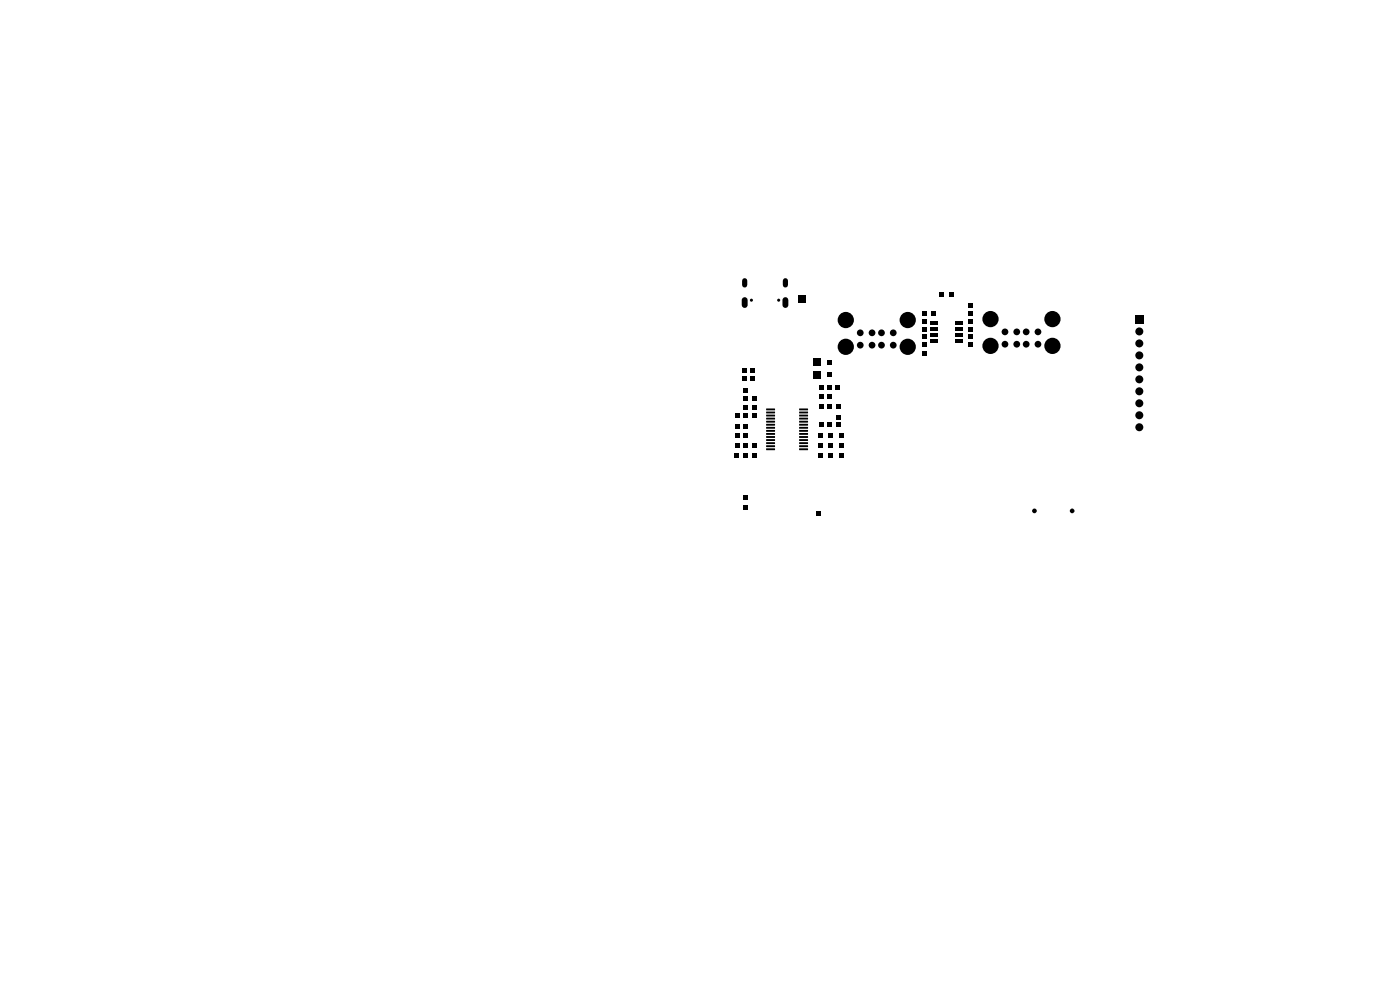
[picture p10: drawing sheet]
<svg xmlns="http://www.w3.org/2000/svg" width="297mm" height="210mm" viewBox="0 0 297 210" stroke-linecap="round" stroke-linejoin="round" font-family="sans-serif">
<g fill="#000">
<path d="M157.4 79.8h1v1h-1zM157.4 78.1h1v1h-1zM159.2 79.8h1v1h-1zM159.2 78.1h1v1h-1zM169.3 62.8h1.6v1.5h-1.6zM172.6 78.8h1.5v1.5h-1.5zM172.6 76.1h1.5v1.5h-1.5zM175.4 78.9h1v1h-1zM175.4 76.4h1v1h-1zM195.7 66h1v1h-1zM195.7 67.7h1v1h-1zM195.7 70.9h1v1h-1z"/>
<path d="M195.7 72.6h1v1h-1zM195.7 74.4h1v1h-1zM195.7 69.3h1v1h-1zM197.5 66h1v1h-1zM197.3 72h1.6v.7h-1.6zM197.3 70.7h1.6v.7h-1.6zM197.3 69.5h1.6v.7h-1.6zM197.3 68.2h1.6v.7h-1.6zM199.2 61.9h1v1h-1zM201.4 61.9h1v1h-1zM202.8 68.2h1.5v.7h-1.5zM202.8 69.5h1.5v.7h-1.5z"/>
<path d="M202.8 70.7h1.5v.7h-1.5zM202.8 72h1.5v.7h-1.5zM205.3 69.3h1v1h-1zM205.3 72.6h1v1h-1zM205.3 70.9h1v1h-1zM205.3 67.7h1v1h-1zM205.3 66h1v1h-1zM205.4 64.3h1v1h-1zM240.8 66.9h1.7v1.7h-1.7zM155.8 96.2h1v1h-1zM155.9 91.8h1v1h-1zM155.9 89.9h1v1h-1z"/>
<path d="M155.9 94h1v1h-1zM155.9 87.7h1v1h-1zM157.6 85.9h1v1h-1zM157.6 84.1h1v1h-1zM157.6 96.2h1v1h-1zM157.6 89.9h1v1h-1zM157.6 94h1v1h-1zM157.6 82.4h1v1h-1zM157.6 87.7h1v1h-1zM157.6 91.8h1v1h-1zM159.6 87.7h1v1h-1zM159.6 96.2h1v1h-1z"/>
<path d="M159.6 94h1v1h-1zM159.6 84.1h1v1h-1zM159.6 85.9h1v1h-1zM162.6 95.1h1.7l.1 .3-1.8 .1zM162.6 94.5h1.7l.1 .3-1.8 .1zM162.6 93.8h1.7l.1 .3-1.8 .1zM162.6 93.2h1.7l.1 .3-1.8 .1zM162.6 92.5h1.7l.1 .3-1.8 .1zM162.6 91.9h1.7l.1 .3-1.8 .1zM162.6 91.2h1.7l.1 .3-1.8 .1zM162.6 90.6h1.7l.1 .3-1.8 .1zM162.6 89.9h1.7l.1 .3-1.8 .1z"/>
<path d="M162.6 89.3h1.7l.1 .3-1.8 .1zM162.6 88.6h1.7l.1 .3-1.8 .1zM162.6 88h1.7l.1 .3-1.8 .1zM162.6 87.3h1.7l.1 .3-1.8 .1zM162.6 86.7h1.7l.1 .3-1.8 .1zM169.6 86.7h1.7l.1 .3-1.8 .1zM169.6 87.3h1.7l.1 .3-1.8 .1zM169.6 88h1.7l.1 .3-1.8 .1zM169.6 88.6h1.7l.1 .3-1.8 .1zM169.6 89.3h1.7l.1 .3-1.8 .1zM169.6 89.9h1.7l.1 .3-1.8 .1zM169.6 90.6h1.7l.1 .3-1.8 .1z"/>
<path d="M169.6 91.2h1.7l.1 .3-1.8 .1zM169.6 91.9h1.7l.1 .3-1.8 .1zM169.6 92.5h1.7l.1 .3-1.8 .1zM169.6 93.2h1.7l.1 .3-1.8 .1zM169.6 93.8h1.7l.1 .3-1.8 .1zM169.6 94.5h1.7l.1 .3-1.8 .1zM169.6 95.1h1.7l.1 .3-1.8 .1zM173.6 96.2h1v1h-1zM173.6 94.1h1v1h-1zM173.6 91.8h1v1h-1zM173.7 81.7h1v1h-1zM173.7 89.6h1v1h-1z"/>
<path d="M173.7 85.7h1v1h-1zM173.7 83.7h1v1h-1zM175.4 85.7h1v1h-1zM175.4 83.7h1v1h-1zM175.4 81.7h1v1h-1zM175.5 89.6h1v1h-1zM175.6 96.2h1v1h-1zM175.6 91.8h1v1h-1zM175.6 94.1h1v1h-1zM177.1 81.7h1v1h-1zM177.3 88h1v1h-1zM177.3 89.6h1v1h-1z"/>
<path d="M177.4 85.7h1v1h-1zM178 96.2h1v1h-1zM178 94.1h1v1h-1zM178 91.8h1v1h-1zM157.6 105h1v1h-1zM157.6 107.2h1v1h-1zM173.2 108.5h1v1h-1z"/>
<circle cx="159.4" cy="63.7" r=".32"/>
<circle cx="165.2" cy="63.7" r=".32"/>
<circle cx="179.4" cy="73.6" r="1.72"/>
<circle cx="179.4" cy="67.9" r="1.72"/>
<circle cx="182.5" cy="70.6" r=".72"/>
<circle cx="182.5" cy="73.2" r=".72"/>
<circle cx="185" cy="73.2" r=".72"/>
<circle cx="185" cy="70.6" r=".72"/>
<circle cx="187" cy="73.2" r=".72"/>
<circle cx="187" cy="70.6" r=".72"/>
<circle cx="189.5" cy="70.6" r=".72"/>
<circle cx="189.5" cy="73.2" r=".72"/>
<circle cx="192.6" cy="73.6" r="1.73"/>
<circle cx="192.6" cy="67.9" r="1.73"/>
<circle cx="210.1" cy="67.7" r="1.72"/>
<circle cx="210.1" cy="73.4" r="1.72"/>
<circle cx="213.2" cy="70.4" r=".72"/>
<circle cx="213.2" cy="73" r=".72"/>
<circle cx="215.7" cy="70.4" r=".72"/>
<circle cx="215.7" cy="73" r=".72"/>
<circle cx="217.7" cy="70.4" r=".72"/>
<circle cx="217.7" cy="73" r=".72"/>
<circle cx="220.2" cy="70.4" r=".72"/>
<circle cx="220.2" cy="73" r=".72"/>
<circle cx="223.3" cy="67.7" r="1.72"/>
<circle cx="223.3" cy="73.4" r="1.73"/>
<circle cx="241.7" cy="75.4" r=".85"/>
<circle cx="241.7" cy="72.8" r=".85"/>
<circle cx="241.7" cy="77.9" r=".85"/>
<circle cx="241.7" cy="70.3" r=".85"/>
<circle cx="241.7" cy="88.1" r=".85"/>
<circle cx="241.7" cy="83" r=".85"/>
<circle cx="241.7" cy="90.6" r=".85"/>
<circle cx="241.7" cy="85.5" r=".85"/>
<circle cx="241.7" cy="80.5" r=".85"/>
<circle cx="219.4" cy="108.4" r=".5"/>
<circle cx="227.4" cy="108.4" r=".5"/>
</g>
<path d="M158 63.7v1M166.6 63.7v1" fill="none" stroke="#000" stroke-width="1.3"/>
<path d="M158 59.6v.9M166.6 59.6v.9" fill="none" stroke="#000" stroke-width="1.1"/>
</svg>
